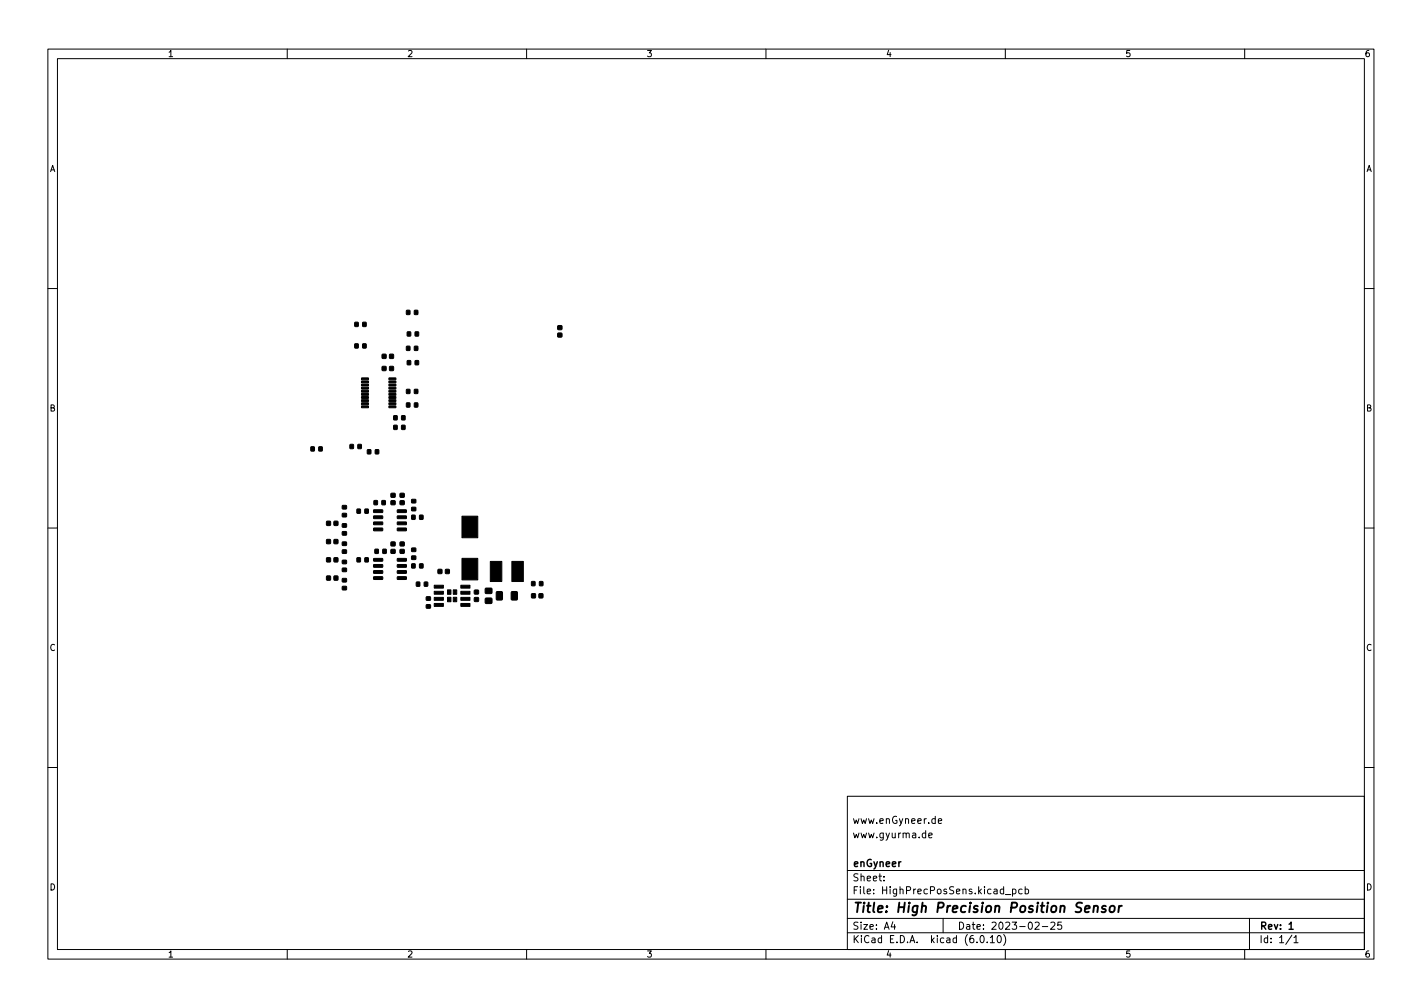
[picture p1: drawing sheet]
<svg xmlns="http://www.w3.org/2000/svg" width="297mm" height="210mm" viewBox="0 0 297 210" stroke-linecap="round" stroke-linejoin="round" font-family="sans-serif">
<defs><g id="words">
<text font-size="2.8" x="178" y="190.6">Title: High Precision Position Sensor</text>
<g font-size="2.1">
<text x="178" y="172">www.enGyneer.de</text>
<text x="178" y="175">www.gyurma.de</text>
<text x="178" y="184">Sheet:</text>
<text x="178" y="181">enGyneer</text>
<text x="178" y="186.7">File: HighPrecPosSens.kicad_pcb</text>
<text x="178" y="196.9">KiCad E.D.A. kicad (6.0.10)</text>
<text x="178" y="194.1">Size: A4</text>
<text x="200" y="194.1">Date: 2023-02-25</text>
<text x="263" y="194.1">Rev: 1</text>
<text x="263" y="196.9">Id: 1/1</text>
</g>
<g font-size="1.8">
<text x="35" y="11.9">1</text>
<text x="85" y="11.9">2</text>
<text x="135" y="11.9">3</text>
<text x="185" y="11.9">4</text>
<text x="235" y="11.9">5</text>
<text x="285" y="11.9">6</text>
<text x="10.3" y="35.9">A</text>
<text x="285.3" y="35.9">A</text>
<text x="10.3" y="85.9">B</text>
<text x="285.3" y="85.9">B</text>
<text x="10.3" y="135.9">C</text>
<text x="285.3" y="135.9">C</text>
<text x="10.3" y="185.9">D</text>
<text x="285.3" y="185.9">D</text>
<text x="35" y="199.9">1</text>
<text x="85" y="199.9">2</text>
<text x="135" y="199.9">3</text>
<text x="185" y="199.9">4</text>
<text x="235" y="199.9">5</text>
<text x="285" y="199.9">6</text>
</g>
</g></defs>
<g fill="none" stroke="#000" stroke-width=".21">
<path d="M10 10.2h277v190.1h-277zM12 12.2h273v186.1h-273zM60 10.2v2M110 10.2v2M160 10.2v2M210 10.2v2M260 10.2v2M10 60.2h2M285 60.2h2M10 110.2h2M285 110.2h2M10 160.2h2"/>
<path d="M177 166.3h108v32h-108zM194 174.4l.7-.1-.1-.3-.4-.1-.2 .2 .1 .8h.5M196 171.4l.7-.1-.1-.3-.4-.1-.2 .2 .1 .8h.5M285 160.2h2M60 198.3v2M110 198.3v2M160 198.3v2M177 194.8h108M177 191.8h108M177 187.8h108M177 181.8h108M184.6 183.8v.1"/>
<path d="M184.6 183v.1M186.5 192.5l-.4 1h1M186.9 193v1M197 191.8v3M204.9 195.4l.2-.1a.8 .8 0 0 1 .5 .8 .8 .8 0 0 1-.5 .7 1 1 0 0 1-.2-1.4zM206.2 196.7v.1M206.9 195.8l.4-.5v1.5M206.9 196.8h.8M208.5 195.4l.1-.1a.8 .8 0 0 1 .6 .8 .8 .8 0 0 1-.6 .7 1 1 0 0 1-.1-1.4zM209.6 195.1a1.72 1.72 0 0 1 0 2.3M210 198.3v2M210 186.8h1.1"/>
<path d="M211.5 185.7l.4-.1 .3 .3-.1 .7h-.6M211.5 185.6v1.5M213.5 185.7l-.4-.1-.3 .3 .1 .7h.6M214.1 185.7l.5-.1 .3 .3-.2 .7h-.6M214.1 185.1v1.5M216.2 192.7l.6-.2 .3 .5-1 1h1M217.7 193.5h1.2M219.5 192.7l.6-.2 .3 .5-1 1h1M221.7 192.5h-.7l-.1 .7 .2-.1 .5 .1 .2 .2-.1 .5-.2 .1-.6-.1M260 198.3v2M261 191.8v6.5M269.9 195.3l-1.3 1.9"/>
<path d="M270.3 195.8l.4-.5v1.5M270.3 196.8h.8"/>
</g>
<path d="M269.3 193l.4-.5v1.5M269.3 194h.8" fill="none" stroke="#000" stroke-width=".3"/>
<path d="M228.5 189.3l.3-.2 .5 .1-.1 1.3M228.5 189.1l-.1 1.4M231 189.2a.49 .49 0 0 0-.8 .3l.1 .2 .6 .2 .1 .2-.3 .4-.6-.1M231.9 189.3l.1-.1a.5 .5 0 0 1 .9 .3l-.1 .6-.2 .3a.5 .5 0 0 1-.8-.3zM233.8 189.1l-.2 1.4M234.3 189.1l-.3 .1-.3 .3" fill="none" stroke="#000" stroke-width=".4"/>
<g fill="#000" stroke="#000" stroke-width=".21">
<path d="M74.1 71.8h.7v.8h-.7zM74.1 67.3h.7v.8h-.7zM75.5 78.9h1.4l.1 .3-1.4 .1zM75.5 79.6h1.4l.1 .3h-1.4zM75.8 71.8h.7v.8h-.7zM75.8 67.3h.7v.8h-.7zM79.9 76.5h.7v.8h-.7zM79.9 74h.7v.8h-.7zM81.3 79.6h1.3l.1 .3h-1.4zM81.3 78.9h1.3l.1 .3-1.4 .1zM81.4 76.5h.8v.8h-.8zM81.4 74h.8v.8h-.8z"/>
<path d="M84.9 72.3h.7v.8h-.7zM84.9 64.8h.7v.8h-.7zM85.1 69.3h.7v.8h-.7zM85.1 75.3h.7v.8h-.7zM86.6 72.3h.7v.8h-.7zM86.6 64.8h.7v.8h-.7zM86.7 69.3h.7v.8h-.7zM86.7 75.3h.7v.8h-.7zM116.5 68h.9v.8h-.9zM116.5 69.6h.9v.7h-.9zM65 93.3h.6v.8h-.6zM66.6 93.3h.7v.8h-.7z"/>
<path d="M73.1 92.8h.7v.8h-.7zM75.5 80.2h1.4l.1 .3-1.4 .1zM75.5 80.9h1.4l.1 .3h-1.4zM75.5 81.5h1.4l.1 .3-1.4 .1zM75.5 82.2h1.4l.1 .3h-1.4zM75.5 82.8h1.4l.1 .3-1.4 .1zM75.5 83.5h1.4l.1 .3h-1.4zM75.5 84.1h1.4l.1 .3-1.4 .1zM75.5 84.8h1.4l.1 .3h-1.4zM74.8 92.8h.7v.8h-.7zM76.8 93.9h.6v.8h-.6zM78.4 93.9h.7v.8h-.7z"/>
<path d="M81.3 84.8h1.3l.1 .3h-1.4zM81.3 84.1h1.3l.1 .3-1.4 .1zM81.3 83.5h1.3l.1 .3h-1.4zM81.3 82.8h1.3l.1 .3-1.4 .1zM81.3 82.2h1.3l.1 .3h-1.4zM81.3 81.5h1.3l.1 .3-1.4 .1zM81.3 80.9h1.3l.1 .3h-1.4zM81.3 80.2h1.3l.1 .3-1.4 .1zM82.3 86.8h.6v.8h-.6zM82.3 88.8h.6v.8h-.6zM83.9 86.8h.7v.8h-.7zM83.9 88.8h.7v.8h-.7z"/>
<path d="M84.9 81.3h.7v.8h-.7zM84.9 84.1h.7v.9h-.7zM86.6 81.3h.7v.8h-.7zM86.6 84.1h.7v.9h-.7zM68.2 108.9h.8v.8h-.8zM68.2 112.7h.8v.8h-.8zM68.2 116.5h.8v.8h-.8zM69.8 108.9h.8v.8h-.8zM69.8 112.7h.8v.8h-.8zM69.8 116.5h.8v.8h-.8zM71.5 107.2h.9v.7h-.9zM71.5 105.6h.9v.6h-.9z"/>
<path d="M71.5 114.8h.9v.7h-.9zM71.5 113.2h.9v.7h-.9zM71.5 111h.9v.7h-.9zM71.5 109.4h.9v.7h-.9zM71.5 118.6h.9v.7h-.9zM71.5 117h.9v.7h-.9zM74.6 106.3h.7v.8h-.7zM74.6 116.5h.7v.8h-.7zM76.2 106.3h.7v.8h-.7zM76.2 116.5h.7v.8h-.7zM78.1 116.6h1.8l.1 .5-1.9 .1zM78.1 117.9h1.8l.1 .5h-1.9z"/>
<path d="M78.1 119.2l1.8-.1 .1 .5-1.9 .1zM78.1 106.5l1.8-.1 .1 .5-1.9 .1zM78.1 107.7h1.8l.1 .5-1.9 .1zM78.1 109h1.8l.1 .5-1.9 .1zM78.1 110.3h1.8l.1 .4-1.9 .1zM78.1 104.5h.7v.9h-.7zM78.3 114.7h.7v.8h-.7zM79.8 104.5h.7v.9h-.7zM80 114.7h.7v.8h-.7zM81.7 104.6h.8v.7h-.8zM81.7 103h.8v.8h-.8zM81.7 114.7h.8v.8h-.8z"/>
<path d="M81.7 113.2h.8v.8h-.8zM83 119.2l1.8-.1 .1 .5-1.8 .1zM83 117.9h1.8l.1 .5h-1.8zM83 116.6h1.8l.1 .5-1.8 .1zM83 110.3h1.8l.1 .4-1.8 .1zM83 109h1.8l.1 .5-1.8 .1zM83 107.7h1.8l.1 .5-1.8 .1zM83 106.5l1.8-.1 .1 .5-1.8 .1zM83.6 114.7h.8v.8h-.8zM83.6 113.2h.8v.8h-.8zM83.6 104.6h.8v.7h-.8zM83.6 103h.8v.8h-.8z"/>
<path d="M86 107.6h.7v.8h-.7zM86 117.7h.7v.9h-.7zM86 116.1h.8v.7h-.8zM86 114.5h.8v.6h-.8zM86 105.9h.8v.7h-.8zM86 104.3h.8v.7h-.8zM87.7 107.6h.6v.8h-.6zM87.7 117.7h.6v.9h-.6zM91.5 118.9h.8v.8h-.8zM93.1 118.9h.7v.8h-.7zM96.5 116.6h3.3v4.5h-3.3zM96.5 107.8h3.3v4.5h-3.3z"/>
<path d="M68.2 120.3h.8v.8h-.8zM69.8 120.3h.8v.8h-.8zM71.5 122.5h.9v.6h-.9zM71.5 120.8h.9v.7h-.9zM78.1 120.4h1.8l.1 .5-1.9 .1zM83 120.4h1.8l.1 .5-1.8 .1zM87 121.6h.7v.8h-.7zM88.6 121.6h.7v.8h-.7zM89.1 124.6h.8v.7h-.8zM89.1 126.3h.8v.7h-.8zM90.7 122.2h1.9v.6h-1.9zM90.7 123.5h1.9v.6h-1.9z"/>
<path d="M90.7 124.7h1.9v.6h-1.9zM90.7 126h1.9v.6h-1.9zM93.5 123.2h.7v.9h-.7zM93.5 124.7h.7v.9h-.7zM94.7 123.2h.7v.9h-.7zM94.7 124.7h.7v.9h-.7zM96.3 126h1.9v.6h-1.9zM96.3 124.7h1.9v.6h-1.9zM96.3 123.5h1.9v.6h-1.9zM96.3 122.2h1.9v.6h-1.9zM99.1 123.2h.8v.8h-.8zM99.1 124.8h.8v.8h-.8z"/>
<path d="M102.4 117.2h2.4v4.2h-2.4zM101.4 122.8h1.3v1.1h-1.3zM101.4 124.9h1.3v1.1h-1.3zM103.7 123.6h1.2v1.6h-1.2zM106.9 117.2h2.4v4.2h-2.4zM106.8 123.6h1.2v1.6h-1.2zM111.1 124h.7v.8h-.7zM111.1 121.4h.6v.9h-.6zM112.6 124h.8v.8h-.8zM112.7 121.4h.7v.9h-.7z"/>
</g>
<use href="#words"/>
</svg>
